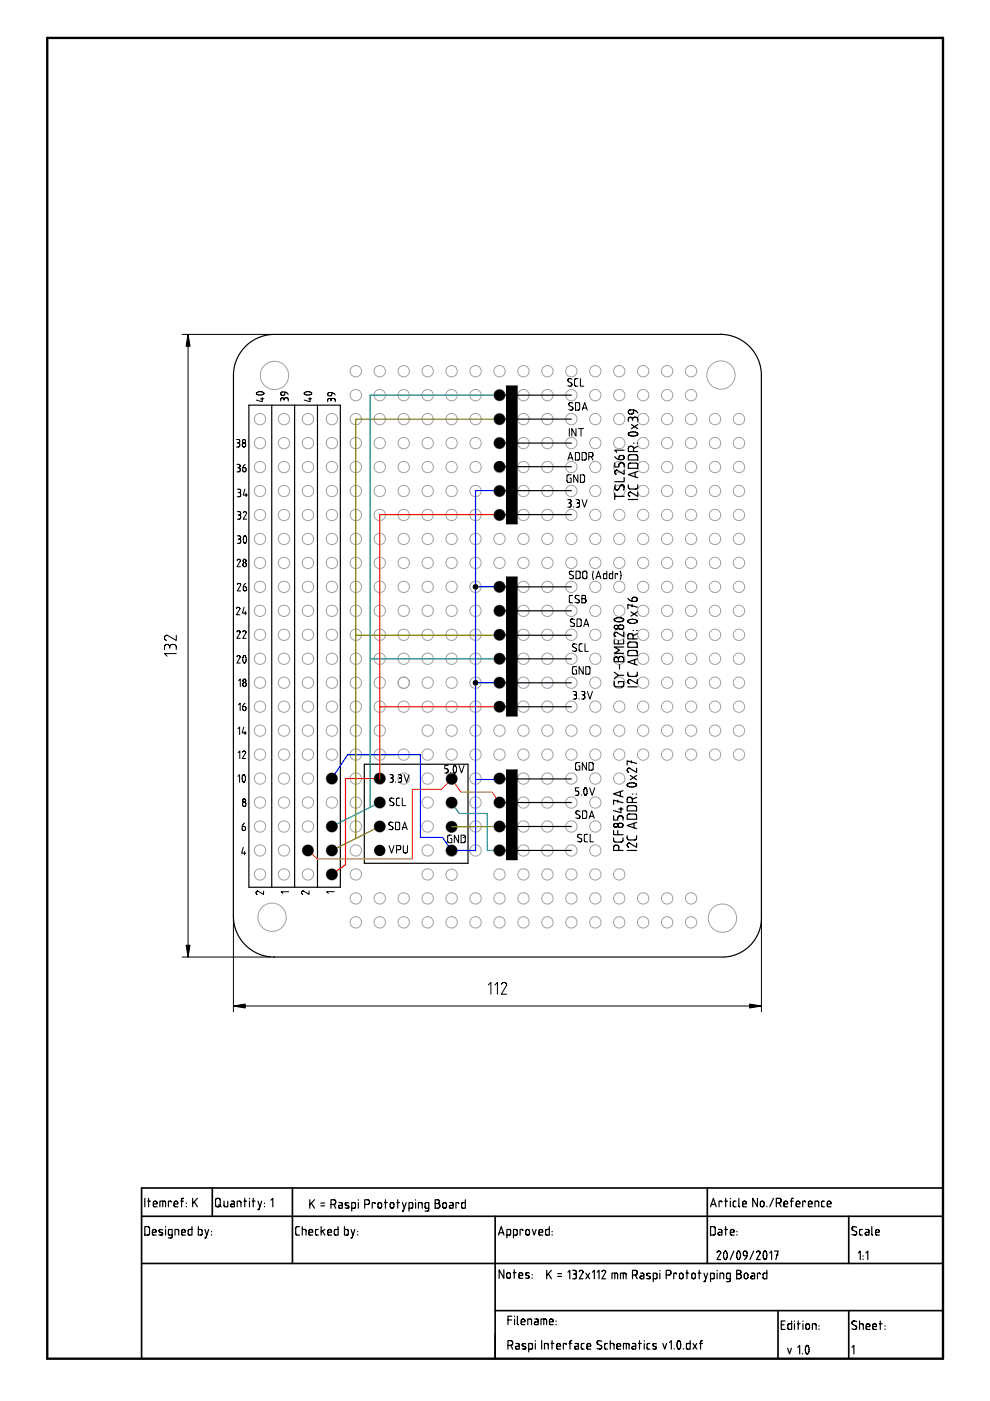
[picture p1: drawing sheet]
<svg xmlns="http://www.w3.org/2000/svg" width="210mm" height="297mm" viewBox="0 0 210 297" stroke-linecap="round" stroke-linejoin="round" font-family="sans-serif">
<path d="M10 8h189.9v280.1h-189.9z" fill="none" stroke="#000" stroke-width=".5"/>
<path d="M30 257.9h169.9M45 251.9v6M62 251.9v16M105 257.9v30M150 251.9v16M180 257.9v10M199.9 251.9h-169.9v36M30 267.9h169.9M105 277.9h94.9M165 277.9v10M180 277.9v10" fill="none" stroke="#000" stroke-width=".35"/>
<g fill="none" stroke="#000" stroke-width=".25">
<path d="M152.7 70.9l1.7 .1 1.5 .5 1.5 .8 1.3 1 1.1 1.2 .8 1.4 .6 1.6 .2 1.6v115.6l-.4 2.5-1.1 2.3-1.3 1.3-1.5 1.1-1.7 .7-1.9 .3h-95.5M153.1 70.9h-95.2l-1.8 .3-1.7 .6-1.6 .9-1.3 1.3-.8 1.2-.6 1.3-.4 1.5-.2 1.4v114.9M52.8 85.9h19.4v102.2h-19.4zM57.6 85.9v102.2M62.5 85.9v102.2M67.3 85.9v102.2M105.9 83.8h15.2M105.9 88.9h15.2M105.9 93.9h15.2M105.9 98.9h15.2M107.4 81.9h2.2v29.2h-2.2zM130.3 96.8l.7 .6 .9 .1 .4-.3v-.4l-.4-.2h-.5l-.2 .3v.5"/>
<path d="M130.3 98.1v.9h.9l.1-.6 .4-.3 .5 .2 .1 .7M132.3 99.7v.9l-1.5-.9-.5 .4 .1 .3 .3 .2M132.3 95.5h-2l.5 .4M133.3 92.2h.1M133.3 98.3l.4-.1h1.3l.2 .3v.8h-2zM133.3 96.5l.4-.1 1.3 .1 .2 .3v.7h-2zM133.9 90l1.3 .9M134.1 88.9l-.2-.4h-.4l-.3 .3v.5M134.1 88.9l.2-.4h.6l.3 .3v.5M134.1 88.9v.2M134.3 95.1l-.2-.4h-.7l-.2 .3v.7h2M134.3 86.9v.6l-.2 .2-.5 .1-.3-.2v-.5l.4-.2 .8 .1 .7 .6"/>
<path d="M134.3 95.1v.6M134.3 94h.1M135.1 94h.1M135.1 91.8l-.5-.2h-.8l-.5 .3v.3M135.1 91.8h.1M135.1 91.8l.1 .4-.5 .2h-.8l-.6-.2M135.2 100l-2 .6 2 .7M135.2 94.6l-.9 .5M135.2 90l-1.3 .9M105.9 109.1h15.2M105.9 104h15.2M130.3 104.6v1.3"/>
<path d="M130.3 105.2h2M130.5 102.8a.73 .73 0 0 0 .1 1.1l.5-.1 .6-1 .5 .1a.84 .84 0 0 1 0 1M132.3 101.2v.9h-2M133.2 102.8l.1 .6 .4 .3 1.3-.1 .2-.2v-.6M133.2 105.9h2M133.6 104.4l-.4 .4 .4 .4M133.6 104.4h.1M134.7 100.1v1M135.2 104.3v.9l-1.6-.8M105.9 134.7h15.2M105.9 139.7h15.2M105.9 124.4h15.2"/>
<path d="M105.9 129.5h15.2M107.4 122.4h2.2v29.4h-2.2zM130.2 135.6v.9h2v-.9M130.3 131.6h.1M130.3 131.6l.5 .2M130.4 139.4l.5-.1 .2 .4 .3-.4 .5-.1 .3 .4v.7h-2zM131.1 135.8v.7M131.1 139.7v.6M132.1 131.2l-.5-.2h-.8l-.5 .3v.3M132.1 131.2h.1M132.1 131.2l.1 .3-.3 .2-1.1 .1M132.2 137.2h-2l1.1 .6-1.1 .7h2"/>
<path d="M132.2 134.1v.9l-1.5-.9-.5 .4 .1 .2 .3 .2M133.1 126.8l.7 .6 .9 .1 .4-.2-.1-.5-.3-.2-.5 .1-.2 .2v.6M133.2 131.9h.1M133.2 138l.4-.1 1.3 .1 .2 .3v.7h-2zM133.2 136.3l.4-.2 1.3 .1 .2 .3v.7h-2zM133.8 129.7l1.3 .9M134 128.2v.4M134.2 134.8l-.2-.4h-.7l-.2 .3v.8h2M134.2 134.8v.7M134.2 133.7h.1M134.6 139.9v.9M135 133.7h.1"/>
<path d="M135 131.5l-.6-.2h-.7l-.5 .3v.3M135 131.5h.1M135 131.5l.1 .4-.5 .2-.8 .1-.6-.3M135.1 139.7l-2 .7 2 .6M135.1 128.7l-2-.5v.9M135.1 134.3l-.9 .5M135.1 129.7l-1.3 .9M105.9 144.8h15.2M105.9 149.8h15.2M130.2 144.5l.1 .8 .2 .3h1.3l.4-.2v-.9h-1.1v.4M130.2 142.5l.9 .7M131.3 141v.9"/>
<path d="M132.2 143.2h-1.1l-.9 .7M133.1 142.5l.1 .7 .4 .2h1.3l.2-.3v-.6M133.1 145.6h2M133.4 144.1l-.3 .4 .3 .4M133.5 144.1h.1M135.1 144.1v.9l-1.6-.9M77.2 162h22v21h-22zM105.9 165.1h15.2M105.9 175.2h15.2M105.9 170.2h15.2M107.4 163.3h2.2v19h-2.2zM130.1 177.6v.7l.4 .2h1.4l.2-.3v-.6"/>
<path d="M130.1 176.1v.9h2M130.1 173v.9h.9v-.7l.4-.2 .6 .1 .1 .8M131 169.6v.5M131 176.1v.9M131.2 171.5h.9M131.5 167.8v1M131.7 171.2v1.1l-1.6-.4M132.1 170.2l-2-.6v.9M132.1 167.6l-2 .7 2 .7M133 177.2v.7l.4 .2 1.3-.1 .3-.2v-.6M133 166.2l.5-.2h.7l.6 .2 .2 .2-.5 .4-.7 .1-.7-.3zM133.1 172.7l.3-.1h1.3l.3 .3v.8h-2z"/>
<path d="M133.1 170.9l.3-.1 1.3 .1 .3 .3v.7h-2zM133.3 178.8l-.3 .4 .3 .4M133.3 162.9l-.3 .4 .3 .4M133.3 178.8h.1M133.3 162.9h.1M133.6 164.4l1.4 .9M133.9 161.3v.5M134.1 169.5l-.3-.4h-.6l-.2 .3v.7h2M134.1 169.5v.6M134.1 168.4h.1M134.4 174.6v.9M134.9 168.4h.1"/>
<path d="M134.9 166.2h.1M135 178.8v.8l-1.7-.8M135 174.4l-2 .6 2 .7M135 162.9v.9l-1.7-.9M135 161.9l-2-.6v.9M135 169l-.9 .5M135 164.4l-1.4 .9M49.5 194.2l.1 1.7 .5 1.7 .8 1.4 1.1 1.4 1.4 1.1 1.4 .8 1.7 .4 1.7 .2M105.9 180.3h15.2M131.2 180.3l-.1-1-.3-.1-.6 .1-.1 1h2M133 180.3h2M30.7 254.1v1.8"/>
<path d="M31.3 254.7h.6M31.5 254.1v1.8M32.5 255.3h.8l-.1-.5-.3-.1-.3 .1-.1 .8 .2 .3h.6M33.9 255.9v-1.2l1.1 .1 .1 1.1M34.5 254.7v1.2M36.3 254.9l-.1-.2h-.5v1.2M36.9 255.3h.8l-.1-.5-.3-.1-.3 .1-.1 .8 .2 .3h.6M38.3 254.7h.6M38.9 254.1l-.4 .2v1.6M39.5 255.1v.1M39.5 255.8v.1M40.9 254.1v1.8"/>
<path d="M41.2 254.8l.6 1.1M41.8 254.1l-.9 1.1M45.8 254.2l.6-.1 .3 .2v1.2l-.2 .3h-.5l-.3-.2zM46.3 255.5l.6 .4M47.5 254.7v.9l.3 .3h.5v-1.2M49 254.7h.5l.2 .3v.9l-.7-.1-.1-.2 .1-.3h.7M50.3 255.9v-1.2l.7 .1 .1 1.1M51.7 254.7h.6M51.9 254.1v1.8M52.9 254.1v.1M52.9 254.7v1.2M53.5 254.7h.6"/>
<path d="M53.7 254.1v1.8M54.7 254.7l.4 1.2M54.9 256.3l-.2 .2M54.9 256.3h.1M55.5 254.7l-.6 1.6M56.1 255.1v.1M56.1 255.8v.1M57.4 254.5l.4-.4v1.8M65.7 254.4v1.8M66 255.1l.7 1.1M66.7 254.4l-1 1.1M68 255.1h.8"/>
<path d="M68 255.7h.8M70.2 255.4h.6M70.8 255.4l.3-.3v-.6l-.2-.1h-.7v1.8M70.8 255.4l.4 .8M71.9 255h.5l.2 .3v.9l-.7-.1-.1-.2 .1-.3h.7M73.2 256.1h.6M73.4 255l-.2 .4 .6 .3M73.4 255h.1M73.4 255l.6 .1M73.8 256.1h.1M73.8 255.7h.1M73.8 255.7l.2 .2-.2 .2"/>
<path d="M74.6 256.2h.5l.2-.2 .1-.8-.2-.2h-.6v1.8M76 254.4v.1M76 255v1.2M77.3 255.4l.9-.2 .1-.2-.1-.5-.9-.1v1.8M79.5 255.2l-.1-.2h-.5v1.2M80.2 255.1l.4-.1 .3 .2v.6l-.2 .3h-.3l-.2-.2zM81.5 255h.6M81.7 254.4v1.8M82.8 255.1l.4-.1 .3 .2v.6l-.2 .3h-.3l-.2-.2zM84.1 255h.6M84.3 254.4v1.8M85.3 255l.4 1.2"/>
<path d="M85.6 256.6l-.3 .2M85.6 256.6h.1M86.1 255l-.5 1.6M86.7 256.2h.6l.2-.2v-.8l-.1-.2h-.7v1.8M88.1 254.4v.1M88.1 255v1.2M88.7 256.2v-1.2l.8 .1v1.1M90.9 256.2h-.5l-.2-.2-.1-.8 .2-.2h.6v1.5l-.2 .3h-.6M92.3 255.2h.6l.3 .2v.5l-.4 .3h-.5v-1.8h.5l.3 .1v.5l-.3 .2M94 255.1l.3-.1 .3 .2 .1 .6-.3 .3h-.3l-.2-.2zM95.4 255h.5l.2 .3v.9l-.7-.1-.1-.2 .1-.3h.7M97.3 255.2l-.2-.2h-.4v1.2"/>
<path d="M98.7 254.4v1.8l-.7-.1-.1-.2v-.8l.2-.1h.6M150.7 255.9l.6-1.8 .6 1.8M150.8 255.4h.9M153.1 254.9l-.2-.2h-.4v1.2M153.7 254.7h.6M153.9 254.1v1.8M154.9 254.1v.1M154.9 254.7v1.2M156.1 254.7h-.5l-.1 .3v.7l.6 .2M156.7 254.1v1.6l.2 .2M157.5 255.3h.7l-.1-.5-.3-.1-.3 .1v.8l.2 .3h.5M160.6 254.1v1.8l-1-1.8v1.8"/>
<path d="M161.3 254.8l.4-.1 .3 .2v.6l-.2 .3h-.4l-.2-.2zM162.6 255.8v.1M164 254.1l-.8 1.8M164.6 255.1h.6M165.2 255.1l.4-.3-.1-.6-.2-.1h-.7v1.8M165.2 255.1l.4 .8M166.2 255.3h.8l-.2-.5-.2-.1-.3 .1-.1 .8 .2 .3h.6M167.6 254.7h.6M168.2 254.1l-.4 .2v1.6M168.8 255.3h.8l-.2-.5-.2-.1-.3 .1-.1 .8 .2 .3h.6M170.8 254.9l-.1-.2h-.5v1.2M171.4 255.3h.8l-.2-.5-.2-.1-.3 .1-.1 .8 .2 .3h.6"/>
<path d="M172.8 255.9v-1.2l.7 .1 .1 1.1M174.8 254.7h-.4l-.2 .3v.7l.6 .2M175.4 255.3h.8l-.2-.5-.2-.1-.3 .1-.1 .8 .2 .3h.6M30.7 260.1h.7l.3 .2v1.2l-.2 .3-.8 .1zM32.3 261.3h.8l-.1-.5-.3-.1-.3 .1-.1 .8 .2 .3h.6M33.7 261.8h.6M33.8 261.2h.1M33.9 261.2l.4 .2M33.9 260.7l-.2 .2 .1 .3M33.9 260.7h.1M33.9 260.7l.6 .1M34.3 261.8h.1"/>
<path d="M34.4 261.4h.1M34.4 261.4l.1 .2-.2 .2M35.1 260.1v.1M35.1 260.7v1.2M36.5 261.9h-.6l-.2-.2v-.8l.2-.2h.6v1.5l-.2 .3h-.6M37.1 261.9v-1.2l.8 .1v1.1M38.5 261.3h.8l-.1-.5-.3-.1-.3 .1-.1 .8 .2 .3h.6M40.7 260.1v1.8l-.6-.1-.2-.2v-.8l.2-.1h.6M42 260.1v1.8l.7-.1 .1-.2v-.8l-.2-.1h-.6M43.4 260.7l.4 1.2M43.7 262.3l-.3 .2M43.7 262.3h.1"/>
<path d="M44.2 260.7l-.5 1.6M44.8 261.1v.1M44.8 261.8v.1M63.5 260.1h-.6l-.2 .4v1.2l.3 .1 .5 .1M64.1 260.7l.7 .1 .1 1.1M64.1 260.1v1.8M65.5 261.3h.8l-.2-.5-.2-.1-.3 .1-.1 .8 .2 .3h.6M67.5 260.7h-.5l-.1 .3v.7l.6 .2M68.1 260.1v1.8M68.4 261l.5 .9M68.9 260.7l-.8 .5M69.5 261.3h.8l-.2-.5-.3-.1-.2 .1-.1 .8 .2 .3h.6"/>
<path d="M71.7 260.1v1.8l-.7-.1-.1-.2v-.8l.2-.1h.6M73 260.1v1.8l.7-.1 .1-.2v-.8l-.2-.1h-.6M74.4 260.7l.4 1.2M74.7 262.3l-.3 .2M74.7 262.3h.1M75.2 260.7l-.5 1.6M75.8 261.1v.1M75.8 261.8v.1M105.7 261.9l.6-1.8 .6 1.8M105.8 261.4h.9M106.8 269.2v1.8l-1-1.8v1.8M107.5 261.9h.5l.2-.2 .1-.8-.2-.2h-.6v1.8"/>
<path d="M107.5 269.9l.4-.1 .3 .3v.6l-.2 .3h-.3l-.2-.2zM107.7 279.9h.8M108.5 279.1h-.8v1.8M108.8 269.8h.6M108.9 261.9h.5l.2-.2 .1-.8-.2-.2h-.6v1.8M109 269.2v1.8M109.1 279.1v.1M109.1 279.7v1.2M109.7 279.1v1.6l.2 .2M110 270.4h.8l-.1-.5-.3-.1-.3 .2-.1 .8 .2 .2h.6M110.9 260.9l-.2-.2h-.4v1.2M111.4 270.9l.6 .1"/>
<path d="M111.6 270.3h.1M111.6 260.8l.3-.1 .3 .2 .1 .6-.3 .3h-.3l-.2-.2zM111.6 270.3l.5 .2M111.6 269.9l-.2 .2 .2 .2M111.6 269.9h.6M111.6 269.9h.1M112 271h.1M112.1 270.5h.1M112.1 270.5l.1 .3-.2 .2M112.8 270.2v.1M112.8 270.9v.1M112.9 260.7l.4 1.2 .4-1.2"/>
<path d="M113.4 279.7h.5l.2 .3v.9l-.7-.1-.1-.2 .1-.3h.7M114.3 261.3h.8l-.2-.5-.3-.1-.2 .1-.1 .8 .2 .3h.6M115.3 279.7v1.2M115.9 269.3v1.8M116.2 270.1l.7 1M116.5 260.1v1.8l-.7-.1-.1-.2v-.8l.2-.1h.6M116.9 269.3l-1 1.1M117.1 261.1v.1M117.1 261.8v.1M118.3 270h.8M118.3 270.6h.8M120.4 269.7l.4-.4v1.8"/>
<path d="M121.4 269.3h.5l.3 .2v.4l-.4 .2M121.6 270.1h.2M121.8 270.1l.4 .2v.6l-.3 .2h-.5M122.8 269.6l.4-.3 .4 .3M123.6 269.6h.1M123.6 269.6l-.8 1.5h.8M124.2 269.9l.8 1.2M125 269.9l-.8 1.2M125.6 269.7l.4-.4v1.8M126.6 269.7l.4-.4v1.8M127.6 269.6l.4-.3 .4 .3M128.4 269.6h.1"/>
<path d="M128.4 269.6l-.8 1.5h.8M129.8 271.1v-1.2l1.1 .1 .1 1.1M130.4 269.9v1.2M131.6 271.1v-1.2l1.1 .1 .1 1.1M132.2 269.9v1.2M134.1 270.3h.6M134.7 270.3l.4-.2-.1-.6-.2-.2h-.7v1.8M134.7 270.3l.4 .8M135.8 269.9l.5 .1 .2 .2v.9h-.7l-.1-.3 .1-.2 .7-.1M137.1 271l.6 .1M137.3 270l-.1 .4 .5 .2M137.3 270h.1"/>
<path d="M137.3 270h.6M137.7 271.1h.1M137.8 270.6h.1M137.8 270.6l.1 .3-.2 .2M138.5 271.1h.6l.2-.1v-.8l-.2-.2-.6-.1v1.8M139.9 269.3v.1M139.9 269.9v1.2M141.3 270.3l.8-.1 .2-.3-.2-.5-.8-.1v1.8M143.4 270.1l-.1-.2h-.5v1.2M144.2 270l.3-.1 .3 .3v.6l-.2 .3h-.3l-.2-.2zM145.4 269.9h.6M145.6 269.3v1.8"/>
<path d="M146.8 270l.3-.1 .3 .3v.6l-.2 .3h-.3l-.2-.2zM148 269.9h.6M148.2 269.3v1.8M149.2 269.9l.4 1.2M149.5 271.6l-.3 .1M149.5 271.6h.1M150 269.9l-.5 1.7M150.6 271.1h.6l.2-.1v-.8l-.1-.2-.7-.1v1.8M150.7 260.1h.7l.2 .2 .1 1.2-.3 .3-.7 .1zM152 265.6l.4-.3 .4 .3M152 269.3v.1M152 269.9v1.2"/>
<path d="M152.4 260.7h.5l.2 .3v.9l-.7-.1-.1-.2 .1-.3h.7M152.6 271.1v-1.2l.8 .2v1M152.8 265.6h.1M152.8 265.6l-.8 1.5h.8M153.6 265.4l-.2 .5v.7l.3 .4h.3M153.6 265.3h.3l.3 .5v.7l-.2 .5M153.6 265.3h.1M153.7 260.7h.6M153.9 260.1v1.8M154 267h.1M154.8 271.1h-.5l-.2-.1-.1-.8 .2-.2 .6-.1v1.6l-.2 .2h-.6M154.9 261.3h.8l-.2-.5-.3-.1-.3 .1v.8l.2 .3h.6"/>
<path d="M155.6 265.3l-.8 1.8M156.2 270.1l.7 .1 .2 .2v.5l-.4 .2h-.5v-1.8h.6l.2 .2v.4l-.3 .2M156.3 261.1v.1M156.3 261.8v.1M156.4 265.4l-.2 .5v.7l.3 .4h.3M156.4 265.3h.3l.3 .5v.7l-.2 .5M156.4 265.3h.1M156.8 267h.1M157.9 270l.4-.1 .3 .3v.6l-.3 .3h-.3l-.2-.2zM158.4 266.3l-.7-.2-.1-.5 .2-.3h.4l.2 .4-.1 .7-.5 .7M159.3 269.9l.5 .1 .2 .2v.9h-.7l-.1-.3 .1-.2 .7-.1M159.8 265.3l-.8 1.8"/>
<path d="M160.4 265.6l.4-.3 .4 .3M161.2 265.6h.1M161.2 265.6l-.8 1.5h.8M161.2 270.1l-.1-.2h-.5v1.2M162 265.4l-.2 .5v.7l.3 .4h.3M162 265.3h.3l.3 .5v.7l-.2 .5M162 265.3h.1M162.4 267h.1M162.6 269.3v1.8h-.6l-.2-.2v-.8l.2-.2h.6M163.2 265.7l.4-.4v1.8M164.2 265.3h.8l-.5 1.8M164.6 266.1h.4"/>
<path d="M181.6 260.2l-.6-.1-.3 .1v.5l.8 .5 .1 .3-.2 .3-.8-.1M182 265.7l.4-.4v1.8M182.8 260.7h-.4l-.2 .3 .1 .7 .5 .2M183 266.3v.1M183 267v.1M183.5 260.7h.6l.1 .3v.9l-.7-.1-.1-.2 .1-.3h.7M183.6 265.7l.4-.4v1.8M184.8 260.1v1.6l.2 .2M185.6 261.3h.8l-.1-.5-.3-.1-.3 .1-.1 .8 .3 .3h.5M107.7 285.2h.6M108.3 285.2l.4-.2-.1-.6-.2-.2h-.7v1.8M108.3 285.2l.4 .8"/>
<path d="M109.4 284.8l.5 .1 .2 .2v.9h-.7l-.1-.3 .1-.2 .7-.1M110.5 280.3h.8l-.1-.6h-.3l-.3 .1-.1 .8 .2 .2 .6 .1M110.7 286h.6M110.9 284.9l-.2 .3 .7 .4-.1 .4M110.9 284.9h.1M110.9 284.9l.6 .1M111.3 286h.1M111.9 280.9v-1.2l.7 .1 .1 1.1M112.1 286h.6l.2-.1v-.8l-.2-.2-.6-.1v1.8M113.5 284.2v.1M113.5 284.8v1.2M114.7 280.9v-1.2h1.1l.1 1.2"/>
<path d="M114.8 284.2v1.8M115.4 286v-1.2l.8 .2v1M116.5 280.3h.8l-.2-.6h-.2l-.3 .1-.1 .8 .2 .2 .6 .1M116.8 284.8h.6M117 284.2v1.8M117.9 280.1v.1M117.9 280.8v.1M118 285.4h.8l-.1-.5-.3-.1-.3 .2-.1 .8 .3 .2h.5M120 285l-.1-.1-.5-.1v1.2M120.6 284.8h.6M121.2 284.2l-.3 .3-.1 1.5M121.9 284.8l.6 .1 .1 .2v.9h-.6l-.2-.3 .2-.2 .6-.1"/>
<path d="M123.8 284.8l-.4 .1-.2 .2 .1 .8 .5 .1M124.4 285.4h.8l-.1-.5-.3-.1-.3 .2-.1 .8 .3 .2h.5M127.6 284.4l-.6-.2-.3 .2v.5l.8 .4 .1 .3-.3 .4-.7-.1M128.8 284.8l-.5 .1-.1 .2v.8l.6 .1M129.4 284.8l.7 .2 .1 1M129.4 284.2v1.8M130.8 285.4h.8l-.2-.5-.2-.1-.3 .2-.1 .8 .2 .2h.6M132.2 286v-1.2l1.1 .1 .1 1.1M132.8 284.8v1.2M134.1 284.8l.5 .1 .2 .2v.9h-.7l-.1-.3 .1-.2 .7-.1M135.4 284.8h.6M135.6 284.2v1.8"/>
<path d="M136.6 284.2v.1M136.6 284.8v1.2M137.8 284.8l-.5 .1-.1 .2v.8l.6 .1M138.6 284.9l-.2 .4 .6 .3M138.6 284.9h.1M138.6 284.9l.6 .1M139 285.6h.1M139 285.6l.2 .2-.1 .2h-.7M140.5 284.8l.4 1.2 .4-1.2M141.9 284.6l.4-.4v1.8M142.9 285.9v.1M143.8 284.3l-.2 .5v.7l.2 .5 .3-.1"/>
<path d="M143.8 284.3h.3l.2 .4v.7l-.2 .5M143.8 284.3h.1M144.1 285.9h.1M144.9 285.9v.1M146.3 284.2v1.8h-.6l-.2-.2 .1-.8 .2-.2h.5M146.9 284.8l.8 1.2M147.7 284.8l-.8 1.2M148.3 284.8h.6M148.9 284.2l-.4 .3v1.5M165.6 280.9h.6M166.4 280.1h-.8v1.8h.8M167 285.9l.4 1.2 .4-1.2"/>
<path d="M167.8 280.1v1.8l-.6-.1-.2-.2 .1-.8 .2-.1h.5M168.4 280.1v.1M168.4 280.7v1.2M169 280.7h.6M169.1 285.7l.4-.4v1.8M169.2 280.1v1.8M170.1 287v.1M170.2 280.1v.1M170.2 280.7v1.2M171 285.4l-.2 .5v.7l.2 .4h.3M171 280.8l.3-.1 .3 .2v.6l-.2 .3h-.3l-.2-.2zM171 285.3h.3l.2 .5v.7l-.2 .5"/>
<path d="M171 285.3h.1M171.3 287h.1M172.2 281.9v-1.2l.8 .1v1.1M173.6 281.1v.1M173.6 281.8v.1M180.6 285.7l.4-.4v1.8M181.6 280.2l-.6-.1-.3 .1v.5l.8 .5 .1 .3-.2 .4-.8-.2M182.2 280.7l.8 .1v1.1M182.2 280.1v1.8M183.6 281.3h.8l-.1-.5-.3-.1-.3 .1-.1 .8 .3 .3h.5M185 281.3h.8l-.1-.5-.3-.1-.3 .1-.1 .8 .3 .3h.5M186.4 280.7h.6"/>
<path d="M186.6 280.1v1.8M187.6 281.1v.1M187.6 281.8v.1"/>
<circle cx="130.7" cy="133" r=".43"/>
<circle cx="131.7" cy="133" r=".53"/>
<circle cx="130.6" cy="175" r=".43"/>
<circle cx="131.5" cy="175" r=".53"/>
</g>
<g fill="none" stroke="#a0a0a4" stroke-width=".21">
<circle cx="58.2" cy="79.6" r="3"/>
<circle cx="75.4" cy="78.7" r="1.2"/>
<circle cx="80.5" cy="78.7" r="1.2"/>
<circle cx="85.6" cy="78.7" r="1.2"/>
<circle cx="90.7" cy="78.7" r="1.2"/>
<circle cx="95.8" cy="78.7" r="1.2"/>
<circle cx="100.8" cy="78.7" r="1.2"/>
<circle cx="105.9" cy="78.7" r="1.2"/>
<circle cx="111" cy="78.7" r="1.2"/>
<circle cx="116.1" cy="78.7" r="1.2"/>
<circle cx="121.1" cy="78.7" r="1.2"/>
<circle cx="126.2" cy="78.7" r="1.2"/>
<circle cx="131.3" cy="78.7" r="1.2"/>
<circle cx="136.4" cy="78.7" r="1.2"/>
<circle cx="141.5" cy="78.7" r="1.2"/>
<circle cx="146.5" cy="78.7" r="1.2"/>
<circle cx="152.9" cy="79.5" r="3"/>
<circle cx="55.1" cy="99" r="1.2"/>
<circle cx="55.1" cy="88.9" r="1.2"/>
<circle cx="55.1" cy="93.9" r="1.2"/>
<circle cx="60.2" cy="99" r="1.2"/>
<circle cx="60.2" cy="88.9" r="1.2"/>
<circle cx="60.2" cy="93.9" r="1.2"/>
<circle cx="65.3" cy="99" r="1.2"/>
<circle cx="65.3" cy="93.9" r="1.2"/>
<circle cx="65.3" cy="88.9" r="1.2"/>
<circle cx="70.4" cy="99" r="1.2"/>
<circle cx="70.4" cy="93.9" r="1.2"/>
<circle cx="70.4" cy="88.9" r="1.2"/>
<circle cx="75.4" cy="99" r="1.2"/>
<circle cx="75.4" cy="83.8" r="1.2"/>
<circle cx="75.4" cy="88.9" r="1.2"/>
<circle cx="75.4" cy="93.9" r="1.2"/>
<circle cx="80.5" cy="99" r="1.2"/>
<circle cx="80.5" cy="83.8" r="1.2"/>
<circle cx="80.5" cy="93.9" r="1.2"/>
<circle cx="80.5" cy="88.9" r="1.2"/>
<circle cx="85.6" cy="99" r="1.2"/>
<circle cx="85.6" cy="83.8" r="1.2"/>
<circle cx="85.6" cy="93.9" r="1.2"/>
<circle cx="85.6" cy="88.9" r="1.2"/>
<circle cx="90.7" cy="99" r="1.2"/>
<circle cx="90.7" cy="83.8" r="1.2"/>
<circle cx="90.7" cy="88.9" r="1.2"/>
<circle cx="90.7" cy="93.9" r="1.2"/>
<circle cx="95.8" cy="99" r="1.2"/>
<circle cx="95.8" cy="93.9" r="1.2"/>
<circle cx="95.8" cy="88.9" r="1.2"/>
<circle cx="95.8" cy="83.8" r="1.2"/>
<circle cx="100.8" cy="99" r="1.2"/>
<circle cx="100.8" cy="88.9" r="1.2"/>
<circle cx="100.8" cy="83.8" r="1.2"/>
<circle cx="100.8" cy="93.9" r="1.2"/>
<circle cx="105.9" cy="99" r="1.2"/>
<circle cx="105.9" cy="93.9" r="1.2"/>
<circle cx="105.9" cy="83.8" r="1.2"/>
<circle cx="105.9" cy="88.9" r="1.2"/>
<circle cx="111" cy="99" r="1.2"/>
<circle cx="111" cy="88.9" r="1.2"/>
<circle cx="111" cy="93.9" r="1.2"/>
<circle cx="111" cy="83.8" r="1.2"/>
<circle cx="116.1" cy="99" r="1.2"/>
<circle cx="116.1" cy="93.9" r="1.2"/>
<circle cx="116.1" cy="83.8" r="1.2"/>
<circle cx="116.1" cy="88.9" r="1.2"/>
<circle cx="121.1" cy="99" r="1.2"/>
<circle cx="121.1" cy="83.8" r="1.2"/>
<circle cx="121.1" cy="88.9" r="1.2"/>
<circle cx="121.1" cy="93.9" r="1.2"/>
<circle cx="126.2" cy="99" r="1.2"/>
<circle cx="126.2" cy="83.8" r="1.2"/>
<circle cx="126.2" cy="88.9" r="1.2"/>
<circle cx="126.2" cy="93.9" r="1.2"/>
<circle cx="131.3" cy="99" r="1.2"/>
<circle cx="131.3" cy="93.9" r="1.2"/>
<circle cx="131.3" cy="83.8" r="1.2"/>
<circle cx="131.3" cy="88.9" r="1.2"/>
<circle cx="136.4" cy="99" r="1.2"/>
<circle cx="136.4" cy="83.8" r="1.2"/>
<circle cx="136.4" cy="93.9" r="1.2"/>
<circle cx="136.4" cy="88.9" r="1.2"/>
<circle cx="141.5" cy="99" r="1.2"/>
<circle cx="141.5" cy="93.9" r="1.2"/>
<circle cx="141.5" cy="88.9" r="1.2"/>
<circle cx="141.5" cy="83.8" r="1.2"/>
<circle cx="146.5" cy="99" r="1.2"/>
<circle cx="146.5" cy="83.8" r="1.2"/>
<circle cx="146.5" cy="93.9" r="1.2"/>
<circle cx="146.5" cy="88.9" r="1.2"/>
<circle cx="151.6" cy="99" r="1.2"/>
<circle cx="151.6" cy="93.9" r="1.2"/>
<circle cx="151.6" cy="88.9" r="1.2"/>
<circle cx="156.7" cy="99" r="1.2"/>
<circle cx="156.7" cy="93.9" r="1.2"/>
<circle cx="156.7" cy="88.9" r="1.2"/>
<circle cx="55.1" cy="104.1" r="1.2"/>
<circle cx="55.1" cy="109.2" r="1.2"/>
<circle cx="55.1" cy="114.3" r="1.2"/>
<circle cx="55.1" cy="119.3" r="1.2"/>
<circle cx="60.2" cy="104.1" r="1.2"/>
<circle cx="60.2" cy="114.3" r="1.2"/>
<circle cx="60.2" cy="119.3" r="1.2"/>
<circle cx="60.2" cy="109.2" r="1.2"/>
<circle cx="65.3" cy="104.1" r="1.2"/>
<circle cx="65.3" cy="109.2" r="1.2"/>
<circle cx="65.3" cy="119.3" r="1.2"/>
<circle cx="65.3" cy="114.3" r="1.2"/>
<circle cx="70.4" cy="104.1" r="1.2"/>
<circle cx="70.4" cy="109.2" r="1.2"/>
<circle cx="70.4" cy="119.3" r="1.2"/>
<circle cx="70.4" cy="114.3" r="1.2"/>
<circle cx="75.4" cy="104.1" r="1.2"/>
<circle cx="75.4" cy="109.2" r="1.2"/>
<circle cx="75.4" cy="114.3" r="1.2"/>
<circle cx="75.4" cy="119.3" r="1.2"/>
<circle cx="80.5" cy="104.1" r="1.2"/>
<circle cx="80.5" cy="114.3" r="1.2"/>
<circle cx="80.5" cy="109.2" r="1.2"/>
<circle cx="80.5" cy="119.3" r="1.2"/>
<circle cx="85.6" cy="104.1" r="1.2"/>
<circle cx="85.6" cy="109.2" r="1.2"/>
<circle cx="85.6" cy="119.3" r="1.2"/>
<circle cx="85.6" cy="114.3" r="1.2"/>
<circle cx="90.7" cy="104.1" r="1.2"/>
<circle cx="90.7" cy="114.3" r="1.2"/>
<circle cx="90.7" cy="109.2" r="1.2"/>
<circle cx="90.7" cy="119.3" r="1.2"/>
<circle cx="95.8" cy="104.1" r="1.2"/>
<circle cx="95.8" cy="109.2" r="1.2"/>
<circle cx="95.8" cy="114.3" r="1.2"/>
<circle cx="95.8" cy="119.3" r="1.2"/>
<circle cx="100.8" cy="104.1" r="1.2"/>
<circle cx="100.8" cy="109.2" r="1.2"/>
<circle cx="100.8" cy="114.3" r="1.2"/>
<circle cx="100.8" cy="119.3" r="1.2"/>
<circle cx="105.9" cy="104.1" r="1.2"/>
<circle cx="105.9" cy="109.2" r="1.2"/>
<circle cx="105.9" cy="114.3" r="1.2"/>
<circle cx="105.9" cy="119.3" r="1.2"/>
<circle cx="111" cy="104.1" r="1.2"/>
<circle cx="111" cy="109.2" r="1.2"/>
<circle cx="111" cy="119.3" r="1.2"/>
<circle cx="111" cy="114.3" r="1.2"/>
<circle cx="116.1" cy="104.1" r="1.2"/>
<circle cx="116.1" cy="119.3" r="1.2"/>
<circle cx="116.1" cy="114.3" r="1.2"/>
<circle cx="116.1" cy="109.2" r="1.2"/>
<circle cx="121.1" cy="104.1" r="1.2"/>
<circle cx="121.1" cy="114.3" r="1.2"/>
<circle cx="121.1" cy="119.3" r="1.2"/>
<circle cx="121.1" cy="109.2" r="1.2"/>
<circle cx="126.2" cy="104.1" r="1.2"/>
<circle cx="126.2" cy="119.3" r="1.2"/>
<circle cx="126.2" cy="109.2" r="1.2"/>
<circle cx="126.2" cy="114.3" r="1.2"/>
<circle cx="131.3" cy="104.1" r="1.2"/>
<circle cx="131.3" cy="114.3" r="1.2"/>
<circle cx="131.3" cy="109.2" r="1.2"/>
<circle cx="131.3" cy="119.3" r="1.2"/>
<circle cx="136.4" cy="104.1" r="1.2"/>
<circle cx="136.4" cy="114.3" r="1.2"/>
<circle cx="136.4" cy="109.2" r="1.2"/>
<circle cx="136.4" cy="119.3" r="1.2"/>
<circle cx="141.5" cy="104.1" r="1.2"/>
<circle cx="141.5" cy="109.2" r="1.2"/>
<circle cx="141.5" cy="114.3" r="1.2"/>
<circle cx="141.5" cy="119.3" r="1.2"/>
<circle cx="146.5" cy="104.1" r="1.2"/>
<circle cx="146.5" cy="109.2" r="1.2"/>
<circle cx="146.5" cy="114.3" r="1.2"/>
<circle cx="146.5" cy="119.3" r="1.2"/>
<circle cx="151.6" cy="104.1" r="1.2"/>
<circle cx="151.6" cy="114.3" r="1.2"/>
<circle cx="151.6" cy="109.2" r="1.2"/>
<circle cx="151.6" cy="119.3" r="1.2"/>
<circle cx="156.7" cy="104.1" r="1.2"/>
<circle cx="156.7" cy="109.2" r="1.2"/>
<circle cx="156.7" cy="114.3" r="1.2"/>
<circle cx="156.7" cy="119.3" r="1.2"/>
<circle cx="55.1" cy="139.7" r="1.2"/>
<circle cx="55.1" cy="129.5" r="1.2"/>
<circle cx="55.1" cy="124.4" r="1.2"/>
<circle cx="55.1" cy="134.6" r="1.2"/>
<circle cx="60.2" cy="139.7" r="1.2"/>
<circle cx="60.2" cy="124.4" r="1.2"/>
<circle cx="60.2" cy="129.5" r="1.2"/>
<circle cx="60.2" cy="134.6" r="1.2"/>
<circle cx="65.3" cy="139.7" r="1.2"/>
<circle cx="65.3" cy="129.5" r="1.2"/>
<circle cx="65.3" cy="124.4" r="1.2"/>
<circle cx="65.3" cy="134.6" r="1.2"/>
<circle cx="70.4" cy="139.7" r="1.2"/>
<circle cx="70.4" cy="124.4" r="1.2"/>
<circle cx="70.4" cy="129.5" r="1.2"/>
<circle cx="70.4" cy="134.6" r="1.2"/>
<circle cx="75.4" cy="139.7" r="1.2"/>
<circle cx="75.4" cy="124.4" r="1.2"/>
<circle cx="75.4" cy="129.5" r="1.2"/>
<circle cx="75.4" cy="134.6" r="1.2"/>
<circle cx="80.5" cy="139.7" r="1.2"/>
<circle cx="80.5" cy="124.4" r="1.2"/>
<circle cx="80.5" cy="134.6" r="1.2"/>
<circle cx="80.5" cy="129.5" r="1.2"/>
<circle cx="85.6" cy="139.7" r="1.2"/>
<circle cx="85.6" cy="124.4" r="1.2"/>
<circle cx="85.6" cy="129.5" r="1.2"/>
<circle cx="85.6" cy="134.6" r="1.2"/>
<circle cx="90.7" cy="139.7" r="1.2"/>
<circle cx="90.7" cy="129.5" r="1.2"/>
<circle cx="90.7" cy="134.6" r="1.2"/>
<circle cx="90.7" cy="124.4" r="1.2"/>
<circle cx="95.8" cy="139.7" r="1.2"/>
<circle cx="95.8" cy="129.5" r="1.2"/>
<circle cx="95.8" cy="124.4" r="1.2"/>
<circle cx="95.8" cy="134.6" r="1.2"/>
<circle cx="100.8" cy="139.7" r="1.2"/>
<circle cx="100.8" cy="124.4" r="1.2"/>
<circle cx="100.8" cy="134.6" r="1.2"/>
<circle cx="100.8" cy="129.5" r="1.2"/>
<circle cx="105.9" cy="139.7" r="1.2"/>
<circle cx="105.9" cy="129.5" r="1.2"/>
<circle cx="105.9" cy="134.6" r="1.2"/>
<circle cx="105.9" cy="124.4" r="1.2"/>
<circle cx="111" cy="139.7" r="1.2"/>
<circle cx="111" cy="124.4" r="1.2"/>
<circle cx="111" cy="134.6" r="1.2"/>
<circle cx="111" cy="129.5" r="1.2"/>
<circle cx="116.1" cy="139.7" r="1.2"/>
<circle cx="116.1" cy="129.5" r="1.2"/>
<circle cx="116.1" cy="124.4" r="1.2"/>
<circle cx="116.1" cy="134.6" r="1.2"/>
<circle cx="121.1" cy="139.7" r="1.2"/>
<circle cx="121.1" cy="129.5" r="1.2"/>
<circle cx="121.1" cy="124.4" r="1.2"/>
<circle cx="121.1" cy="134.6" r="1.2"/>
<circle cx="126.2" cy="139.7" r="1.2"/>
<circle cx="126.2" cy="129.5" r="1.2"/>
<circle cx="126.2" cy="124.4" r="1.2"/>
<circle cx="126.2" cy="134.6" r="1.2"/>
<circle cx="131.3" cy="139.7" r="1.2"/>
<circle cx="131.3" cy="124.4" r="1.2"/>
<circle cx="131.3" cy="129.5" r="1.2"/>
<circle cx="131.3" cy="134.6" r="1.2"/>
<circle cx="136.4" cy="139.7" r="1.2"/>
<circle cx="136.4" cy="134.6" r="1.2"/>
<circle cx="136.4" cy="129.5" r="1.2"/>
<circle cx="136.4" cy="124.4" r="1.2"/>
<circle cx="141.5" cy="139.7" r="1.2"/>
<circle cx="141.5" cy="124.4" r="1.2"/>
<circle cx="141.5" cy="134.6" r="1.2"/>
<circle cx="141.5" cy="129.5" r="1.2"/>
<circle cx="146.5" cy="139.7" r="1.2"/>
<circle cx="146.5" cy="124.4" r="1.2"/>
<circle cx="146.5" cy="134.6" r="1.2"/>
<circle cx="146.5" cy="129.5" r="1.2"/>
<circle cx="151.6" cy="139.7" r="1.2"/>
<circle cx="151.6" cy="124.4" r="1.2"/>
<circle cx="151.6" cy="134.6" r="1.2"/>
<circle cx="151.6" cy="129.5" r="1.2"/>
<circle cx="156.7" cy="139.7" r="1.2"/>
<circle cx="156.7" cy="124.4" r="1.2"/>
<circle cx="156.7" cy="134.6" r="1.2"/>
<circle cx="156.7" cy="129.5" r="1.2"/>
<circle cx="55.1" cy="144.7" r="1.2"/>
<circle cx="55.1" cy="149.8" r="1.2"/>
<circle cx="55.1" cy="154.9" r="1.2"/>
<circle cx="55.1" cy="160" r="1.2"/>
<circle cx="60.2" cy="144.7" r="1.2"/>
<circle cx="60.2" cy="149.8" r="1.2"/>
<circle cx="60.2" cy="154.9" r="1.2"/>
<circle cx="60.2" cy="160" r="1.2"/>
<circle cx="65.3" cy="144.7" r="1.2"/>
<circle cx="65.3" cy="149.8" r="1.2"/>
<circle cx="65.3" cy="154.9" r="1.2"/>
<circle cx="65.3" cy="160" r="1.2"/>
<circle cx="70.4" cy="144.7" r="1.2"/>
<circle cx="70.4" cy="149.8" r="1.2"/>
<circle cx="70.4" cy="154.9" r="1.2"/>
<circle cx="70.4" cy="160" r="1.2"/>
<circle cx="75.4" cy="144.7" r="1.2"/>
<circle cx="75.4" cy="149.8" r="1.2"/>
<circle cx="75.4" cy="154.9" r="1.2"/>
<circle cx="75.4" cy="160" r="1.2"/>
<circle cx="80.5" cy="144.7" r="1.2"/>
<circle cx="80.5" cy="149.8" r="1.2"/>
<circle cx="80.5" cy="154.9" r="1.2"/>
<circle cx="80.5" cy="160" r="1.2"/>
<circle cx="85.6" cy="144.7" r="1.2"/>
<circle cx="85.6" cy="149.8" r="1.2"/>
<circle cx="85.6" cy="160" r="1.2"/>
<circle cx="90.7" cy="144.7" r="1.2"/>
<circle cx="90.7" cy="149.8" r="1.2"/>
<circle cx="90.7" cy="154.9" r="1.2"/>
<circle cx="90.7" cy="160" r="1.2"/>
<circle cx="95.8" cy="144.7" r="1.2"/>
<circle cx="95.8" cy="149.8" r="1.2"/>
<circle cx="95.8" cy="154.9" r="1.2"/>
<circle cx="95.8" cy="160" r="1.2"/>
<circle cx="100.8" cy="144.7" r="1.2"/>
<circle cx="100.8" cy="149.8" r="1.2"/>
<circle cx="100.8" cy="154.9" r="1.2"/>
<circle cx="100.8" cy="160" r="1.2"/>
<circle cx="105.9" cy="144.7" r="1.2"/>
<circle cx="105.9" cy="149.8" r="1.2"/>
<circle cx="105.9" cy="160" r="1.2"/>
<circle cx="105.9" cy="154.9" r="1.2"/>
<circle cx="111" cy="144.7" r="1.2"/>
<circle cx="111" cy="149.8" r="1.2"/>
<circle cx="111" cy="154.9" r="1.2"/>
<circle cx="111" cy="160" r="1.2"/>
<circle cx="116.1" cy="144.7" r="1.2"/>
<circle cx="116.1" cy="149.8" r="1.2"/>
<circle cx="116.1" cy="154.9" r="1.2"/>
<circle cx="116.1" cy="160" r="1.2"/>
<circle cx="121.1" cy="144.7" r="1.2"/>
<circle cx="121.1" cy="149.8" r="1.2"/>
<circle cx="121.1" cy="154.9" r="1.2"/>
<circle cx="121.1" cy="160" r="1.2"/>
<circle cx="126.2" cy="144.7" r="1.2"/>
<circle cx="126.2" cy="149.8" r="1.2"/>
<circle cx="126.2" cy="154.9" r="1.2"/>
<circle cx="126.2" cy="160" r="1.2"/>
<circle cx="131.3" cy="144.7" r="1.2"/>
<circle cx="131.3" cy="149.8" r="1.2"/>
<circle cx="131.3" cy="154.9" r="1.2"/>
<circle cx="131.3" cy="160" r="1.2"/>
<circle cx="136.4" cy="149.8" r="1.2"/>
<circle cx="136.4" cy="144.7" r="1.2"/>
<circle cx="136.4" cy="154.9" r="1.2"/>
<circle cx="136.4" cy="160" r="1.2"/>
<circle cx="141.5" cy="149.8" r="1.2"/>
<circle cx="141.5" cy="144.7" r="1.2"/>
<circle cx="141.5" cy="160" r="1.2"/>
<circle cx="141.5" cy="154.9" r="1.2"/>
<circle cx="146.5" cy="149.8" r="1.2"/>
<circle cx="146.5" cy="144.7" r="1.2"/>
<circle cx="146.5" cy="154.9" r="1.2"/>
<circle cx="146.5" cy="160" r="1.2"/>
<circle cx="151.6" cy="149.8" r="1.2"/>
<circle cx="151.6" cy="144.7" r="1.2"/>
<circle cx="151.6" cy="154.9" r="1.2"/>
<circle cx="151.6" cy="160" r="1.2"/>
<circle cx="156.7" cy="144.7" r="1.2"/>
<circle cx="156.7" cy="149.8" r="1.2"/>
<circle cx="156.7" cy="160" r="1.2"/>
<circle cx="156.7" cy="154.9" r="1.2"/>
<circle cx="55.1" cy="175.2" r="1.2"/>
<circle cx="55.1" cy="170.2" r="1.2"/>
<circle cx="55.1" cy="165.1" r="1.2"/>
<circle cx="60.2" cy="175.2" r="1.2"/>
<circle cx="60.2" cy="170.2" r="1.2"/>
<circle cx="60.2" cy="165.1" r="1.2"/>
<circle cx="65.3" cy="170.2" r="1.2"/>
<circle cx="65.3" cy="175.2" r="1.2"/>
<circle cx="65.3" cy="165.1" r="1.2"/>
<circle cx="70.4" cy="175.2" r="1.2"/>
<circle cx="70.4" cy="170.2" r="1.2"/>
<circle cx="70.4" cy="165.1" r="1.2"/>
<circle cx="75.4" cy="175.2" r="1.2"/>
<circle cx="75.4" cy="170.2" r="1.2"/>
<circle cx="75.4" cy="165.1" r="1.2"/>
<circle cx="80.5" cy="170.2" r="1.2"/>
<circle cx="80.5" cy="175.2" r="1.2"/>
<circle cx="80.5" cy="165.1" r="1.2"/>
<circle cx="85.6" cy="165.1" r="1.2"/>
<circle cx="90.7" cy="175.2" r="1.2"/>
<circle cx="90.7" cy="170.2" r="1.2"/>
<circle cx="90.7" cy="165.1" r="1.2"/>
<circle cx="95.7" cy="175.3" r="1.2"/>
<circle cx="95.7" cy="170.2" r="1.2"/>
<circle cx="95.8" cy="165.1" r="1.2"/>
<circle cx="100.8" cy="170.2" r="1.2"/>
<circle cx="100.8" cy="175.2" r="1.2"/>
<circle cx="100.8" cy="165.1" r="1.2"/>
<circle cx="105.9" cy="175.2" r="1.2"/>
<circle cx="105.9" cy="170.2" r="1.2"/>
<circle cx="105.9" cy="165.1" r="1.2"/>
<circle cx="111" cy="170.2" r="1.2"/>
<circle cx="111" cy="175.2" r="1.2"/>
<circle cx="111" cy="165.1" r="1.2"/>
<circle cx="116.1" cy="175.2" r="1.2"/>
<circle cx="116.1" cy="170.2" r="1.2"/>
<circle cx="116.1" cy="165.1" r="1.2"/>
<circle cx="121.1" cy="175.2" r="1.2"/>
<circle cx="121.1" cy="170.2" r="1.2"/>
<circle cx="121.1" cy="165.1" r="1.2"/>
<circle cx="126.2" cy="170.2" r="1.2"/>
<circle cx="126.2" cy="175.2" r="1.2"/>
<circle cx="126.2" cy="165.1" r="1.2"/>
<circle cx="131.3" cy="165.1" r="1.2"/>
<circle cx="55.1" cy="180.3" r="1.2"/>
<circle cx="55.1" cy="185.4" r="1.2"/>
<circle cx="57.7" cy="194.5" r="3"/>
<circle cx="60.2" cy="180.3" r="1.2"/>
<circle cx="60.2" cy="185.4" r="1.2"/>
<circle cx="65.3" cy="180.3" r="1.2"/>
<circle cx="65.3" cy="185.4" r="1.2"/>
<circle cx="70.4" cy="180.3" r="1.2"/>
<circle cx="70.4" cy="185.4" r="1.2"/>
<circle cx="75.4" cy="195.6" r="1.2"/>
<circle cx="75.4" cy="190.5" r="1.2"/>
<circle cx="75.4" cy="180.3" r="1.2"/>
<circle cx="75.4" cy="185.4" r="1.2"/>
<circle cx="80.5" cy="195.6" r="1.2"/>
<circle cx="80.5" cy="190.5" r="1.2"/>
<circle cx="85.6" cy="190.5" r="1.2"/>
<circle cx="85.6" cy="195.6" r="1.2"/>
<circle cx="90.7" cy="195.6" r="1.2"/>
<circle cx="90.7" cy="190.5" r="1.2"/>
<circle cx="90.7" cy="180.3" r="1.2"/>
<circle cx="90.7" cy="185.4" r="1.2"/>
<circle cx="95.7" cy="180.4" r="1.2"/>
<circle cx="95.7" cy="185.5" r="1.2"/>
<circle cx="95.8" cy="190.5" r="1.2"/>
<circle cx="95.8" cy="195.6" r="1.2"/>
<circle cx="100.8" cy="195.6" r="1.2"/>
<circle cx="100.8" cy="190.5" r="1.2"/>
<circle cx="100.8" cy="180.3" r="1.2"/>
<circle cx="105.9" cy="195.6" r="1.2"/>
<circle cx="105.9" cy="190.5" r="1.2"/>
<circle cx="105.9" cy="180.3" r="1.2"/>
<circle cx="105.9" cy="185.4" r="1.2"/>
<circle cx="111" cy="195.6" r="1.2"/>
<circle cx="111" cy="190.5" r="1.2"/>
<circle cx="111" cy="180.3" r="1.2"/>
<circle cx="111" cy="185.4" r="1.2"/>
<circle cx="116.1" cy="195.6" r="1.2"/>
<circle cx="116.1" cy="190.5" r="1.2"/>
<circle cx="116.1" cy="180.3" r="1.2"/>
<circle cx="116.1" cy="185.4" r="1.2"/>
<circle cx="121.1" cy="190.5" r="1.2"/>
<circle cx="121.1" cy="195.6" r="1.2"/>
<circle cx="121.1" cy="180.3" r="1.2"/>
<circle cx="121.1" cy="185.4" r="1.2"/>
<circle cx="126.2" cy="195.6" r="1.2"/>
<circle cx="126.2" cy="190.5" r="1.2"/>
<circle cx="126.2" cy="180.3" r="1.2"/>
<circle cx="126.2" cy="185.4" r="1.2"/>
<circle cx="131.3" cy="190.5" r="1.2"/>
<circle cx="131.3" cy="195.6" r="1.2"/>
<circle cx="131.3" cy="185.4" r="1.2"/>
<circle cx="136.4" cy="190.5" r="1.2"/>
<circle cx="136.4" cy="195.6" r="1.2"/>
<circle cx="141.5" cy="195.6" r="1.2"/>
<circle cx="141.5" cy="190.5" r="1.2"/>
<circle cx="146.5" cy="190.5" r="1.2"/>
<circle cx="146.5" cy="195.6" r="1.2"/>
<circle cx="153.2" cy="194.7" r="3"/>
</g>
<g fill="none" stroke="#000" stroke-width=".21">
<path d="M38.6 70.9h19M39.9 70.9v132M50.1 93.2h.5l.2 .2v.3l-.3 .2M50.2 98.4l.5 .1 .2 .1v.4l-.3 .2M50.3 93.9h.2M50.4 99.2h.2M50.5 93.9l.3 .2v.5l-.2 .2h-.5M50.6 99.2l.3 .1v.5l-.2 .2h-.5M52 98.4l-.5 .6v.7l.2 .3h.3l.2-.3-.1-.4-.6-.1M54.4 83.6h.1M55.2 84.6h.8M55.6 84.3v.9l-1.2-.4"/>
<path d="M55.9 83.2l-.5-.1h-.6l-.4 .2v.3M55.9 83.2h.1M55.9 83.2v.3l-.4 .2h-.6l-.5-.1M60.2 84.7l-.2-.3h-.3l-.2 .2v.5M60.2 84.7l.2-.3h.5l.2 .2v.5M60.2 84.7v.2M60.4 83.1l-.2 .7h-.4l-.2-.1v-.4l.3-.2 .7 .1 .5 .4M64.6 83.6h.1M65.4 84.6h.7M65.7 84.3v.9l-1.2-.4M66 83.2l-.4-.1h-.7l-.4 .2 .1 .3M66 83.2h.1"/>
<path d="M66 83.2l.1 .3-.4 .2h-.7l-.4-.1M70.2 84.8l-.2-.3h-.3l-.2 .2v.5M70.2 84.8l.2-.3h.5l.2 .2v.5M70.2 84.8v.2M70.4 83.2l-.2 .7h-.4l-.3-.1v-.4l.3-.2 .7 .1 .6 .5M120.4 97.5l.5-1.6 .6 1.6M120.5 97.1h.8M120.7 90.9v1.6M121.3 80.4l-.6-.1-.2 .1v.5l.7 .4 .1 .2-.3 .4-.6-.1M121.5 85.5l-.5-.1-.3 .1v.4l.7 .4 .1 .3-.3 .3-.6-.1M122 95.9l.6 .1 .3 .2v1l-.2 .3h-.7zM122 85.4h.7l.2 .2v1l-.2 .3-.7 .1z"/>
<path d="M122.1 90.9v1.6l-.9-1.6v1.6M122.5 80.3h-.5l-.2 .3 .1 1.1 .2 .2h.4M122.7 90.9h1M123.1 80.3v1.6h.7M123.2 90.9v1.6M123.4 95.9l.7 .1 .2 .2v1l-.2 .3h-.7zM123.4 87l.6-1.6 .5 1.6M123.6 86.5h.8M124.8 96.8h.6M125.4 96.8l.3-.2v-.5l-.3-.2h-.6v1.6M125.4 96.8l.3 .7M50.3 118.8l.4-.2 .3 .3-.7 1.3h.7"/>
<path d="M50.3 103.7h.5l.2 .2v.3l-.3 .2M50.3 113.6h.5l.2 .2v.3l-.3 .2M50.3 108.5h.5l.2 .2v.3l-.3 .2M50.5 104.4h.2M50.5 114.3h.2M50.5 109.2h.2M50.7 104.4l.3 .2v.5l-.2 .2h-.5M50.7 114.3l.3 .2v.5l-.2 .2h-.5M50.7 109.2l.3 .2v.5l-.2 .2h-.5M51.6 108.7l.3-.2 .4 .2M51.8 113.7l-.2 .4v.7l.2 .4 .3-.1M51.8 113.7l.2-.1 .2 .4 .1 .7-.2 .4"/>
<path d="M51.8 113.7h.1M51.9 103.7l-.3 1.3h.9M52.1 115.1h.1M52.2 104.6v.7M52.3 108.8h.1M52.3 108.8l-.7 1.3h.7M120.4 105.9l.4 .1 .2 .1v.4l-.3 .2M120.6 106.7h.1M120.7 106.7l.3 .1 .1 .5-.3 .2h-.4M121.1 100.7h-.6l-.3 .2v1l.2 .3 .7 .1v-.9h-.3M121.6 107.5h.1M122.2 105.9l.4 .1 .2 .1v.4l-.3 .2"/>
<path d="M122.3 106.7h.2M122.5 106.7l.3 .1v.5l-.2 .2h-.4M122.5 100.7v1.6l-.9-1.6v1.6M123.1 100.7h.6l.2 .2v1l-.2 .3-.6 .1zM123.4 105.9l.5 1.6 .6-1.6M35.3 134.7a.56 .56 0 0 0-.4 .5 .56 .56 0 0 0 .4 .6M35.3 134.7h.1M36 137.2a.56 .56 0 0 0-.6-.6 .56 .56 0 0 0-.5 .6v.5M36 137.2a.56 .56 0 0 1 .5-.6h.3a.56 .56 0 0 1 .6 .6v.5M36 137.2v.3M37.4 138.6h-2.5l.5 .5M37.4 134.7v1.1l-2.1-1.1"/>
<path d="M50.2 129l.3-.3 .3 .3M50.2 134l.4-.3 .3 .3M50.2 139.2l.4-.2 .3 .2M50.3 124l.4-.3 .3 .3-.7 1.3h.7M50.9 129h.1M50.9 129l-.8 1.3h.8M50.9 134h.1M50.9 139.3h.1M50.9 134l-.7 1.3h.7M50.9 139.3l-.7 1.3h.7M51.5 134l.3-.3 .4 .3M51.7 139.1h.1"/>
<path d="M51.7 139l.3 .1 .2 .5-.1 .7-.3 .3-.2-.2-.1-.4zM51.7 128.7l-.3 1.3h.9M52 129.6v.7M52.1 123.7l-.5 .5v.7l.2 .3h.3l.2-.2-.1-.4-.6-.2M52.2 134h.1M52.2 134l-.7 1.3h.7M121.4 126.2l-.5 .1-.2 .3v1l.3 .2h.4M121.6 121.2l-.5-.1-.3 .2v.4l.7 .4 .1 .2-.3 .4-.6-.1M121.8 131.4l-.5-.2-.3 .2v.4l.7 .4 .1 .3-.2 .3-.7-.1M122.1 121.1h.7l.2 .2v1.1l-.2 .3h-.7zM122.2 136.6l-.5-.1-.3 .2v.4l.7 .4 .1 .2-.2 .4-.6-.1M122.3 131.2h.7l.2 .2v1.1l-.2 .3h-.7z"/>
<path d="M122.8 126.4l-.5-.2-.3 .2v.4l.7 .4 .1 .3-.2 .3-.7-.1M123.4 126.9h.4M123.5 136.5h-.5l-.2 .4v1l.2 .2h.5M123.7 121.2l.5-.1 .2 .2v1.1l-.2 .3h-.4l-.2-.2zM123.8 132.8l.5-1.6 .5 1.6M123.8 126.9l.3-.2v-.3l-.7-.2v1.6h.6l.3-.4M123.8 126.9l.3 .2 .2 .3M123.9 132.4h.8M124 136.5v1.6h.7M124.3 127.4h.1M125.8 122.9h.1M125.8 121.1l-.2 .9 .2 .9"/>
<path d="M126.3 122.7l.6-1.6 .5 1.6M126.5 122.3h.8M128.7 121.1v1.6h-.6l-.2-.2 .1-.7 .7-.2M129.9 121.1v1.6h-.6l-.1-.2v-.7l.7-.2M131 121.8l-.2-.2h-.4v1.1M131.5 121.1h.1M131.5 121.1l.2 .9-.2 .9M50.5 154.5l.3-.4v1.6M50.5 159.6l.3-.4v1.6M50.6 149.4l.3-.3v1.6M50.6 144.3l.3-.3v1.6M51.4 159.5l.4-.3 .3 .4-.7 1.2h.7"/>
<path d="M51.7 154.1l-.4 1.3h.9M52 155v.7M52 149.1l-.5 .5v.7l.1 .3h.4l.2-.2-.1-.5-.6-.1M121.5 146.6h.5l.2 .2v.3l-.3 .2M121.7 147.3h.2M121.9 147.3l.3 .2v.5l-.2 .2h-.5M122.2 141.3l-.6 .1-.2 .2v1l.1 .3h.7v-.8h-.2M122.8 148.1v.1M123.3 146.6h.5l.2 .2v.3l-.3 .2M123.5 147.3h.2M123.7 147.3l.3 .2v.5l-.2 .2h-.5M123.7 141.3v1.6l-.9-1.6v1.6"/>
<path d="M124.2 141.3l.6 .1 .3 .2v1l-.2 .3h-.7zM124.5 146.6l.6 1.6 .5-1.6M50.4 164.6l.4-.4v1.6M51.5 164.3l-.2 .5 .1 .6 .2 .4h.2M51.5 164.3h.3l.2 .4v.6l-.2 .5M51.5 164.3h.1M51.6 179.6l-.4 1.3h.9M51.8 165.8h.1M51.9 174.5l-.5 .5-.1 .7 .2 .4 .4-.1 .1-.2v-.4l-.6-.2M82.5 179.3l.5 1.6 .6-1.6M82.7 164.3h.4l.2 .1v.4l-.3 .2M82.8 165h.2"/>
<path d="M83 165l.3 .2v.4l-.2 .2-.4 .1M83.3 174.4l-.5-.1-.3 .2v.4l.7 .4 .1 .3-.2 .3-.7-.1M83.5 169.3l-.5-.1-.3 .2v.4l.7 .4 .1 .3-.2 .3-.7-.1M83.9 174.3h.6l.2 .2v1.1l-.2 .3h-.6zM83.9 165.8v.1M84.4 164.3h.5l.2 .1v.4l-.3 .2M84.6 165h.2M84.8 169.2h-.6l-.2 .4 .1 1 .2 .2h.5M84.8 165l.3 .2v.4l-.2 .2-.5 .1M85.3 175.9l.5-1.6 .5 1.6M85.3 169.2v1.6h.7M85.4 175.5h.8"/>
<path d="M85.5 179.3v1.3l.4 .3 .5-.3v-1.3M85.7 164.3l.5 1.6 .5-1.6M95 162.3h-.7v.7h.5l.2 .4-.1 .4-.6 .1M95.5 163.8v.1M95.8 177.1h-.6l-.3 .2v1l.2 .3 .7 .1v-.9h-.3M96.1 163.4l.2 .5 .3-.1M96.3 162.4l-.2 .4v.6M96.3 162.4l.2-.1 .2 .3 .1 .8M96.3 162.4h.1M96.6 163.8h.1M96.8 163.4l-.2 .4M97.2 177.1v1.6l-.9-1.6v1.6"/>
<path d="M97.3 162.3l.6 1.6 .5-1.6M97.8 177.1h.6l.2 .2v1l-.2 .3-.6 .1zM98.2 177.6h.1M122.7 167h-.7v.7l.5 .1 .2 .3-.1 .4-.6 .1M122.9 161.7h-.6l-.2 .2-.1 1.1 .2 .2 .7 .1v-.9h-.2M123 172l-.6-.1-.3 .2 .1 .4 .7 .4 .1 .3-.3 .3-.6-.1M123.2 168.5v.1M123.3 177l-.5-.1-.3 .2v.4l.7 .4 .1 .2-.2 .4-.6-.1M123.5 171.9h.6l.3 .2v1.1l-.2 .3h-.7zM124 167.1h.3l.2 .5-.1 .7-.3 .3-.2-.1-.1-.5zM124.3 161.7v1.6l-.8-1.6v1.6M124.6 176.9h-.5l-.2 .3v1.1l.2 .2h.5"/>
<path d="M124.9 161.7h.6l.2 .2 .1 1.1-.3 .3h-.6zM124.9 173.5l.6-1.6 .5 1.6M125 167l.6 1.6 .5-1.6M125.1 173.1h.7M125.1 176.9v1.6h.7M49.5 194.9v19.6M51.9 180.5v.7M55.9 188.9v.7l-1.3-.7-.3 .3 .3 .4M61.2 189.1h-1.6l.4 .3M64.2 188.9l-.3 .4 .3 .3M64.2 188.9h.1M65.5 188.9v.7l-1.3-.7"/>
<path d="M70.9 189.1h-1.6l.3 .3M84.1 180.2l.8-.1v-.7l-.8-.1v1.6M161.4 194.8v19.7M38.6 202.9h18.8M49.5 213.3h111.9M103.5 208.9l.6-.6v2.5M104.9 208.9l.6-.6v2.5M106.3 208.7l.1-.1a.56 .56 0 0 1 .5-.3 .56 .56 0 0 1 .5 .4M107.4 208.7h.1M107.4 208.7l-1.1 2.1h1.1"/>
<circle cx="51.7" cy="94.3" r=".42"/>
<circle cx="51.7" cy="93.6" r=".34"/>
<circle cx="51.9" cy="118.9" r=".34"/>
<circle cx="51.9" cy="119.7" r=".42"/>
<circle cx="51.8" cy="145.1" r=".42"/>
<circle cx="51.8" cy="144.3" r=".34"/>
<circle cx="51.8" cy="169.7" r=".34"/>
<circle cx="51.8" cy="170.5" r=".42"/>
</g>
<g fill="#000">
<path d="M39.9 70.9l.4 2.5h-.8zM39.5 200.4h.8l-.4 2.5zM49.5 213.3l2.5-.4v.8zM158.9 212.9l2.5 .4-2.5 .4z"/>
<path d="M104.7 83.8a1.2 1.2 0 0 0 2.4 0 1.2 1.2 0 0 0-2.4 0zM104.7 88.9a1.2 1.2 0 0 0 2.4 0 1.2 1.2 0 0 0-2.4 0z" fill-rule="evenodd"/>
<path d="M104.7 104.1a1.2 1.2 0 0 0 2.4 0 1.2 1.2 0 0 0-2.4 0zM104.7 109.2a1.2 1.2 0 0 0 2.4 0 1.2 1.2 0 0 0-2.4 0z" fill-rule="evenodd"/>
<path d="M107.4 81.9h2.2v29.2h-2.2z" fill-rule="evenodd"/>
<path d="M104.7 149.8a1.2 1.2 0 0 0 2.4 0 1.2 1.2 0 0 0-2.4 0zM104.7 134.6a1.2 1.2 0 0 0 2.4 0 1.2 1.2 0 0 0-2.4 0zM104.7 139.7a1.2 1.2 0 0 0 2.4 0 1.2 1.2 0 0 0-2.4 0zM104.7 124.4a1.2 1.2 0 0 0 2.4 0 1.2 1.2 0 0 0-2.4 0zM104.7 144.7a1.2 1.2 0 0 0 2.4 0 1.2 1.2 0 0 0-2.4 0z" fill-rule="evenodd"/>
<path d="M107.4 122.4h2.2v29.4h-2.2z" fill-rule="evenodd"/>
<path d="M104.7 175.2a1.2 1.2 0 0 0 2.4 0 1.2 1.2 0 0 0-2.4 0zM104.7 180.3a1.2 1.2 0 0 0 2.4 0 1.2 1.2 0 0 0-2.4 0zM104.7 165.1a1.2 1.2 0 0 0 2.4 0 1.2 1.2 0 0 0-2.4 0zM104.7 170.2a1.2 1.2 0 0 0 2.4 0 1.2 1.2 0 0 0-2.4 0z" fill-rule="evenodd"/>
<path d="M107.4 163.3h2.2v19h-2.2z" fill-rule="evenodd"/>
<circle cx="105.9" cy="93.9" r="1.2"/>
<circle cx="105.9" cy="98.9" r="1.2"/>
<circle cx="100.8" cy="124.4" r=".6"/>
<circle cx="105.9" cy="129.5" r="1.2"/>
<circle cx="100.8" cy="144.8" r=".6"/>
<circle cx="70.4" cy="175.2" r="1.2"/>
<circle cx="70.4" cy="165.1" r="1.2"/>
<circle cx="80.5" cy="170.2" r="1.2"/>
<circle cx="80.5" cy="175.2" r="1.2"/>
<circle cx="80.5" cy="165.1" r="1.2"/>
<circle cx="95.7" cy="175.3" r="1.2"/>
<circle cx="95.7" cy="170.3" r=".6"/>
<circle cx="95.8" cy="170.2" r="1.2"/>
<circle cx="95.8" cy="165.2" r="1.2"/>
<circle cx="65.3" cy="180.3" r="1.2"/>
<circle cx="70.4" cy="185.4" r="1.2"/>
<circle cx="70.4" cy="180.3" r="1.2"/>
<circle cx="80.5" cy="180.3" r="1.2"/>
<circle cx="95.8" cy="180.3" r="1.2"/>
</g>
<path d="M39.9 70.9l.4 2.5h-.8zM39.5 200.4h.8l-.4 2.5zM49.5 213.3l2.5-.4v.8zM158.9 212.9l2.5 .4-2.5 .4z" fill="#000" stroke="#000" stroke-width=".21"/>
<path d="M105.9 109.1h-25.4v56h-7.2M80.5 149.8h25.4M73.3 165.1v18.2l-2.9 2.1" fill="none" stroke="#f00" stroke-width=".25"/>
<path d="M105.9 83.8h-27.4v87.2M105.9 139.7h-27.4M80.5 170.2l-10.1 5M95.8 170.2l1.6 2.3h5.9v7.9M103.4 180.3h2.5" fill="none" stroke="#008080" stroke-width=".25"/>
<path d="M93.6 167.4h-6.2v14.7M95.8 165.2l-2.2 2.1M96.1 165.6l1.6 2.3h6.5M104.3 167.9l1.6 2.3M65.3 180.3l2 1.8h20.1" fill="none" stroke="#ff7f00" stroke-width=".25"/>
<path d="M105.9 104h-5.1v76.4M100.8 124.4h5.1M100.8 144.8h5.1M70.4 165.1l3.3-5 15.4-.1v17.6l4.7-.1M93.8 177.5l2 2.8h5M100.8 165.3h5.1" fill="none" stroke="#00f" stroke-width=".25"/>
<path d="M105.9 88.9h-30.5v88.9M75.4 134.7h30.5M80.5 175.2l-10.1 5.1M105.9 175.2l-10.2 .1" fill="none" stroke="#808000" stroke-width=".25"/>
</svg>
